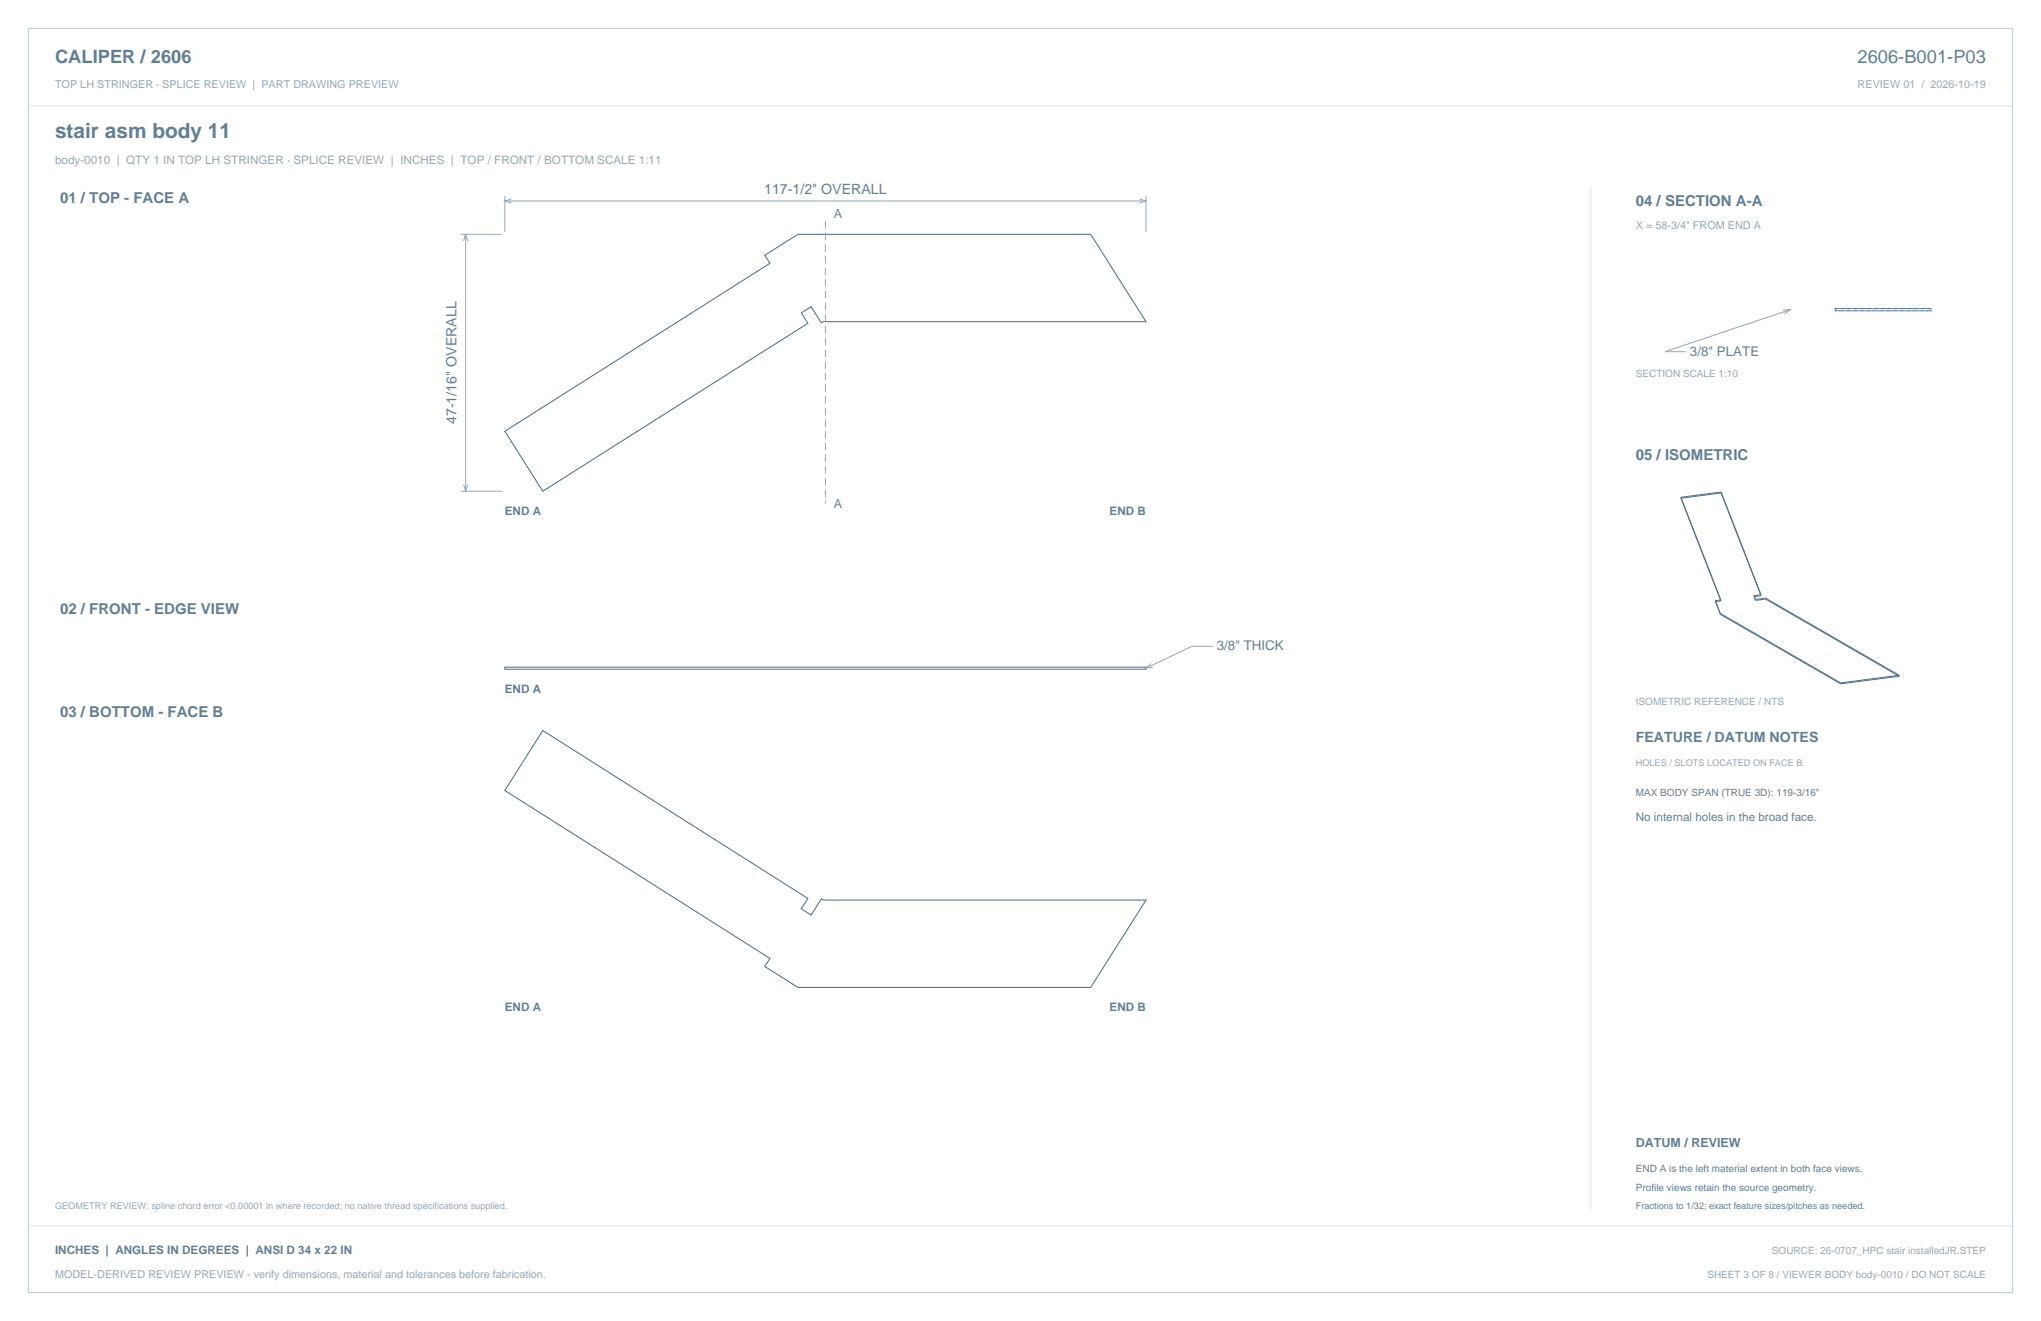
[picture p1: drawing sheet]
<svg xmlns="http://www.w3.org/2000/svg" width="864mm" height="559mm" viewBox="0 0 864 559" stroke-linecap="round" stroke-linejoin="round" font-family="sans-serif">
<defs><g id="words">
<text font-size="8.8" fill="#617e94" x="23.3" y="58.2">stair asm body 11</text>
<g font-size="7.8" fill="#617e94">
<text x="23.3" y="26.8">CALIPER / 2606</text>
<text x="786" y="26.8">2606-B001-P03</text>
</g>
<g font-size="6.3" fill="#617e94">
<text x="25.4" y="86.1">01 / TOP - FACE A</text>
<text x="692.1" y="87.1">04 / SECTION A-A</text>
<text x="692.1" y="194.4">05 / ISOMETRIC</text>
<text x="25.4" y="259.6">02 / FRONT - EDGE VIEW</text>
<text x="25.4" y="303.4">03 / BOTTOM - FACE B</text>
</g>
<g font-size="6" fill="#617e94">
<text x="323.4" y="82.2">117-1/2&quot; OVERALL</text>
<text x="193.1" y="179.4" transform="rotate(-90 193.1 179.4)">47-1/16&quot; OVERALL</text>
<text x="692.1" y="314">FEATURE / DATUM NOTES</text>
</g>
<g font-size="5.6" fill="#617e94">
<text x="715.1" y="150.5">3/8&quot; PLATE</text>
<text x="514.9" y="275.2">3/8&quot; THICK</text>
</g>
<g font-size="5.3" fill="#617e94">
<text x="352.8" y="92.4">A</text>
<text x="352.8" y="214.8">A</text>
<text x="692.1" y="485.1">DATUM / REVIEW</text>
</g>
<text font-size="4.9" fill="#93a8b9" x="23.3" y="69.5">body-0010 | QTY 1 IN TOP LH STRINGER · SPLICE REVIEW | INCHES | TOP / FRONT / BOTTOM SCALE 1:11</text>
<g font-size="4.9" fill="#617e94">
<text x="213.6" y="218">END A</text>
<text x="469.5" y="218">END B</text>
<text x="213.6" y="293">END A</text>
<text x="692.1" y="347.5">No internal holes in the broad face.</text>
<text x="213.6" y="427.6">END A</text>
<text x="469.5" y="427.6">END B</text>
<text x="23.3" y="530.6">INCHES | ANGLES IN DEGREES | ANSI D 34 x 22 IN</text>
</g>
<g font-size="4.6" fill="#93a8b9">
<text x="23.3" y="37">TOP LH STRINGER · SPLICE REVIEW | PART DRAWING PREVIEW</text>
<text x="786" y="37">REVIEW 01 / 2026-10-19</text>
<text x="692.1" y="97">X = 58-3/4&quot; FROM END A</text>
<text x="23.3" y="540.5">MODEL-DERIVED REVIEW PREVIEW - verify dimensions, material and tolerances before fabrication.</text>
</g>
<g font-size="4.2" fill="#93a8b9">
<text x="692.1" y="159.3">SECTION SCALE 1:10</text>
<text x="692.1" y="298.1">ISOMETRIC REFERENCE / NTS</text>
<text x="749.7" y="530.6">SOURCE: 26-0707_HPC stair installedJR.STEP</text>
<text x="722.4" y="540.5">SHEET 3 OF 8 / VIEWER BODY body-0010 / DO NOT SCALE</text>
</g>
<g font-size="4.2" fill="#617e94">
<text x="692.1" y="336.9">MAX BODY SPAN (TRUE 3D): 119-3/16&quot;</text>
<text x="692.1" y="495.7">END A is the left material extent in both face views.</text>
<text x="692.1" y="503.8">Profile views retain the source geometry.</text>
</g>
<g font-size="3.9" fill="#93a8b9">
<text x="692.1" y="323.8">HOLES / SLOTS LOCATED ON FACE B</text>
<text x="23.3" y="511.5">GEOMETRY REVIEW: spline chord error &lt;0.00001 in where recorded; no native thread specifications supplied.</text>
</g>
<text font-size="3.9" fill="#617e94" x="692.1" y="511.5">Fractions to 1/32; exact feature sizes/pitches as needed.</text>
</g></defs>
<path d="M12 12h839.6v534.8h-839.6z" fill="none" stroke="#b8cad8" stroke-width=".42"/>
<path d="M12 44.8h839.6M673.1 79.4v432.1" fill="none" stroke="#dbe5ed" stroke-width=".42"/>
<path d="M213.6 182.4l112.2-71-2.2-3.4 14-8.9h123.9l23.4 37h-136.6l-.8 .5-4.3-6.9-4.1 2.7 2.7 4.4-112.1 71zM229.7 309l112.1 71.1-2.7 4.3 4.1 2.7 4.3-6.9 .8 .6h136.6l-23.4 36.9h-123.9l-14-8.9 2.2-3.4-112.2-71z" fill="none" stroke="#536f85" stroke-width=".44"/>
<path d="M194.9 99.1h17.6M197 99.1v108.7M213.6 82.9v15.2M213.6 85h271.3M216.4 84.1l-2.8 .9 2.8 .9M482.1 84.1l2.8 .9-2.8 .9M484.9 82.9v15.2M196.1 101.9l.9-2.8 .9 2.8M194.9 207.8h17.6M196.1 205l.9 2.8 .9-2.8M513.1 273.4h-8.8l-19.4 9.3M487.1 280.6l-2.2 2.1 2.9-.5" fill="none" stroke="#93a8b9" stroke-width=".42"/>
<path d="M349.2 93.5v119.6" fill="none" stroke="#93a8b9" stroke-width=".42" stroke-dasharray="3.2 1.8" stroke-linecap="butt"/>
<path d="M213.6 282.2h271.3v.9h-271.3z" fill="none" stroke="#536f85" stroke-width=".42"/>
<path d="M776.5 130.5h40.7v1h-40.7z" fill-rule="evenodd" fill="#f2f6f9" stroke="#536f85" stroke-width=".42"/>
<g fill="none" stroke="#dbe5ed" stroke-width=".42">
<path d="M778.6 130.5l-1 1M781.4 130.5l-1 1M784.2 130.5l-1 1M787 130.5l-.9 1M789.8 130.5l-.9 1M792.7 130.5l-1 1M795.5 130.5l-1 1M798.3 130.5l-.9 1M801.1 130.5l-.9 1M804 130.5l-1 1M806.8 130.5l-1 1M809.6 130.5l-1 1"/>
<path d="M812.4 130.5l-.9 1M815.2 130.5l-.9 1M817.2 130.5l-.1 1M12 518.6h839.6"/>
</g>
<path d="M754.5 131.1l2.9-.1-2.4 1.7M757.4 131l-52.9 17.8h8.8" fill="none" stroke="#93a8b9" stroke-width=".42"/>
<g fill="none" stroke="#536f85" stroke-width=".42">
<path d="M711.2 210.3v.5M711.2 210.3l16.9 43.5M711.2 210.8l16.9 43.4M728.2 208.1l16.9 43.5M728.2 208.1l-17 2.2M728.2 208.1v.4M728.2 208.5l16.9 43.5M728.2 208.5l-17 2.3M725.8 254.1l2.1 5.4M725.8 254.5l2.1 5.4M725.8 254.1v.4M727.9 259.5l50.9 29.4"/>
<path d="M727.9 259.5v.4M727.9 259.9l50.9 29.4M728.1 254.2l-2.3 .3M728.1 253.8l-2.3 .3M728.1 253.8v.4M742.2 252l.6 1.6M742.2 252.4l.6 1.6M742.2 252v.4M742.8 253.6v.4M745.1 252l-2.9 .4M745.1 251.6l-2.9 .4M745.1 251.6v.4"/>
<path d="M747.4 253.4l-4.6 .6M747.4 253.4l.1 .3M747.4 253v.4M747.4 253l.1 .3M747.4 253l-4.6 .6M747.5 253.3l56.1 32.4M747.5 253.3v.4M747.5 253.7l56.1 32.4M778.8 288.9v.4M803.6 285.7l-24.8 3.2M803.6 285.7v.4M803.6 286.1l-24.8 3.2"/>
</g>
<use href="#words"/>
</svg>
